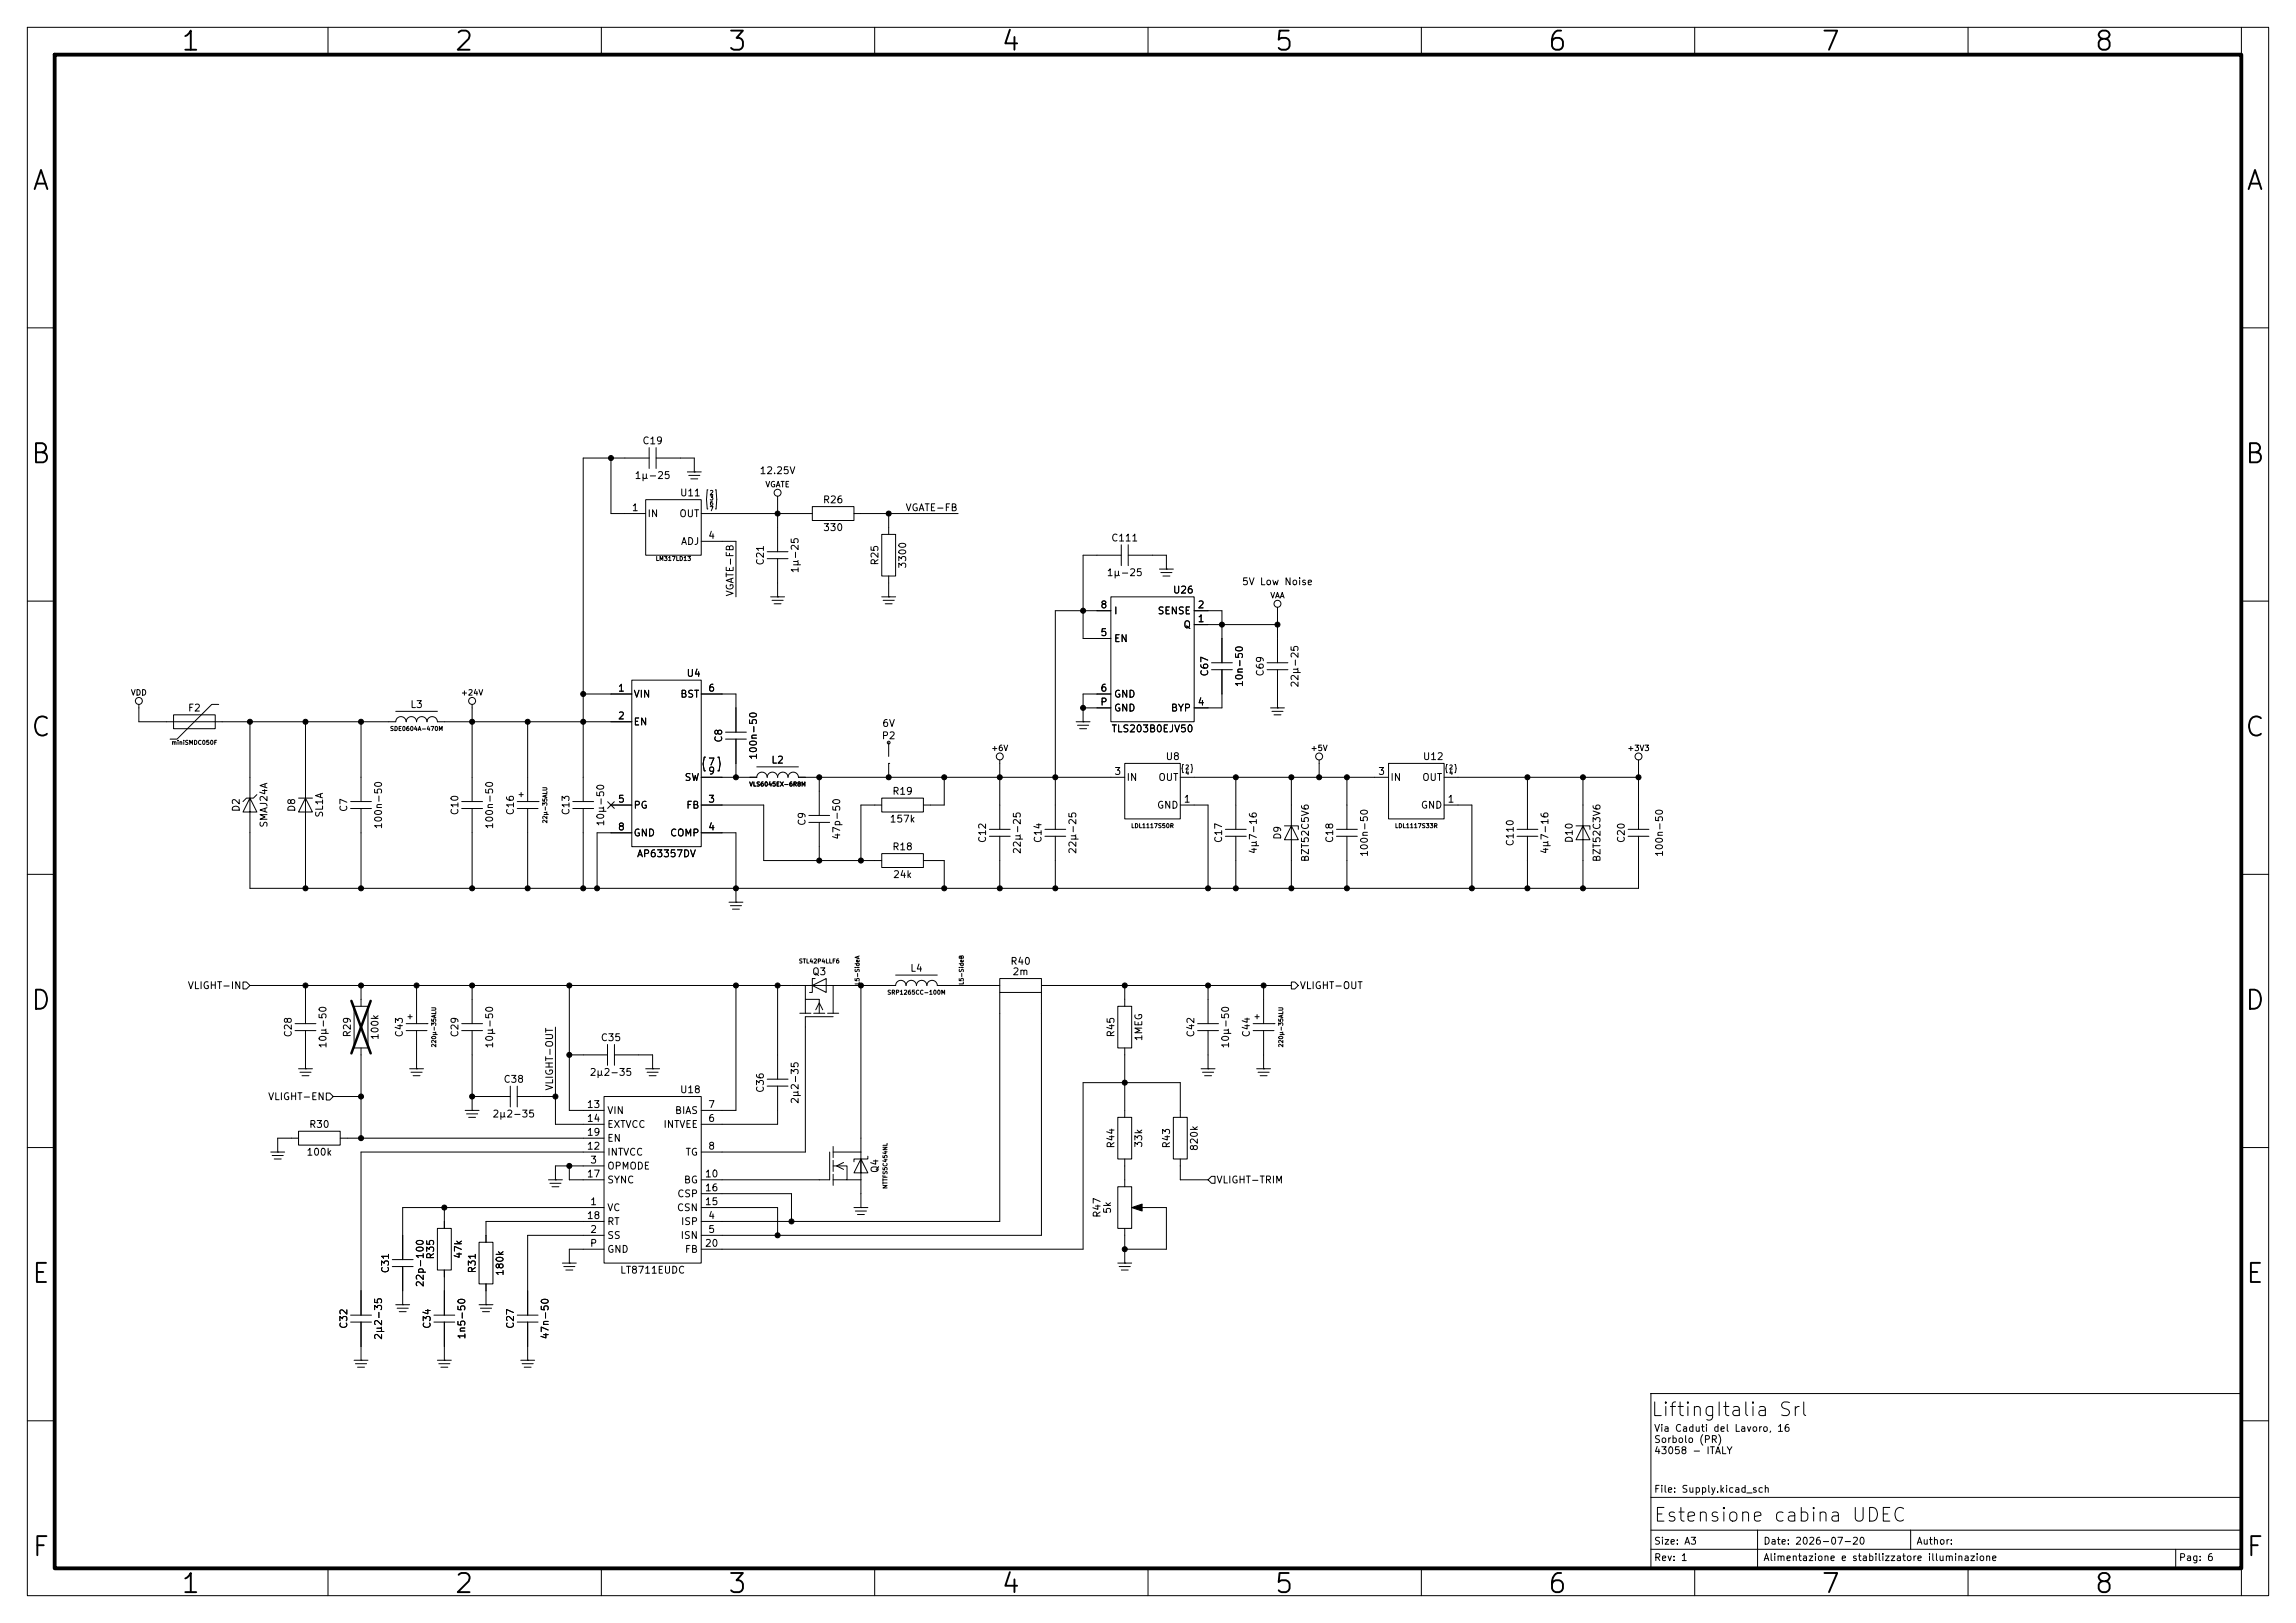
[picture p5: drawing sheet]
<svg xmlns="http://www.w3.org/2000/svg" width="420mm" height="297mm" viewBox="0 0 420 297" stroke-linecap="round" stroke-linejoin="round" font-family="sans-serif">
<defs><g id="words">
<g font-size="3.5">
<text x="32.9" y="10.2">1</text>
<text x="82.9" y="10.2">2</text>
<text x="132.9" y="10.2">3</text>
<text x="182.9" y="10.2">4</text>
<text x="232.9" y="10.2">5</text>
<text x="282.9" y="10.2">6</text>
<text x="332.9" y="10.2">7</text>
<text x="382.9" y="10.2">8</text>
<text x="5.6" y="35.7">A</text>
<text x="410.6" y="35.7">A</text>
<text x="5.4" y="85.7">B</text>
<text x="410.4" y="85.7">B</text>
<text x="5.4" y="135.7">C</text>
<text x="410.4" y="135.7">C</text>
<text x="5.4" y="185.7">D</text>
<text x="410.4" y="185.7">D</text>
<text x="5.6" y="235.7">E</text>
<text x="410.6" y="235.7">E</text>
<text x="5.6" y="285.7">F</text>
<text x="410.6" y="285.7">F</text>
<text x="32.9" y="292.4">1</text>
<text x="82.9" y="292.4">2</text>
<text x="132.9" y="292.4">3</text>
<text x="182.9" y="292.4">4</text>
<text x="232.9" y="292.4">5</text>
<text x="282.9" y="292.4">6</text>
<text x="332.9" y="292.4">7</text>
<text x="382.9" y="292.4">8</text>
</g>
<g font-size="2.5">
<text x="301.8" y="259.8">LiftingItalia Srl</text>
<text x="302.3" y="279.1">Estensione cabina UDEC</text>
</g>
<g font-size="1.3">
<text x="117.4" y="81.6">C19</text>
<text x="116" y="88">1µ-25</text>
<text x="138.8" y="87.1">12.25V</text>
<text x="115.5" y="93.8">1</text>
<text x="118.3" y="94.9">IN</text>
<text x="124.2" y="94.9">OUT</text>
<text x="124.3" y="91.1">U11</text>
<text x="150.4" y="92.4">R26</text>
<text x="165.5" y="93.9">VGATE-FB</text>
<text x="124.5" y="100">ADJ</text>
<text x="129.4" y="98.9">4</text>
<text x="150.5" y="97.5">330</text>
<text x="203.2" y="99.4">C111</text>
<text x="140" y="103.6" transform="rotate(-90 140 103.6)">C21</text>
<text x="146.4" y="105" transform="rotate(-90 146.4 105)">1µ-25</text>
<text x="161" y="103.6" transform="rotate(-90 161 103.6)">R25</text>
<text x="166.1" y="104.1" transform="rotate(-90 166.1 104.1)">3300</text>
<text x="202.3" y="105.7">1µ-25</text>
<text x="227.1" y="107.4">5V Low Noise</text>
<text x="134.5" y="109.2" transform="rotate(-90 134.5 109.2)">VGATE-FB</text>
<text x="201.2" y="111.6">8</text>
<text x="203.7" y="112.7">I</text>
<text x="211.7" y="112.7">SENSE</text>
<text x="214.5" y="108.9">U26</text>
<text x="219" y="111.6">2</text>
<text x="201.2" y="116.7">5</text>
<text x="203.7" y="117.8">EN</text>
<text x="216.4" y="115.3">Q</text>
<text x="219" y="114.2">1</text>
<text x="125.5" y="124.2">U4</text>
<text x="221.3" y="123.9" transform="rotate(-90 221.3 123.9)">C67</text>
<text x="227.7" y="125.8" transform="rotate(-90 227.7 125.8)">10n-50</text>
<text x="231.5" y="123.9" transform="rotate(-90 231.5 123.9)">C69</text>
<text x="237.8" y="125.9" transform="rotate(-90 237.8 125.9)">22µ-25</text>
<text x="34.3" y="130.5">F2</text>
<text x="75" y="129.9">L3</text>
<text x="112.9" y="126.9">1</text>
<text x="112.9" y="131.9">2</text>
<text x="115.8" y="128">VIN</text>
<text x="124.3" y="128">BST</text>
<text x="129.4" y="126.9">6</text>
<text x="201.2" y="129.4">P</text>
<text x="201.2" y="126.9">6</text>
<text x="203.7" y="128">GND</text>
<text x="203.7" y="130.5">GND</text>
<text x="214.1" y="130.5">BYP</text>
<text x="219" y="129.4">4</text>
<text x="115.8" y="133">EN</text>
<text x="132.4" y="136" transform="rotate(-90 132.4 136)">C8</text>
<text x="161.2" y="135.6">P2</text>
<text x="161.3" y="133.3">6V</text>
<text x="203.2" y="134.3">TLS203B0EJV50</text>
<text x="125.1" y="143.2">SW</text>
<text x="129.4" y="140.4">7</text>
<text x="129.4" y="142">9</text>
<text x="138.8" y="139.1" transform="rotate(-90 138.8 139.1)">100n-50</text>
<text x="141" y="140">L2</text>
<text x="203.7" y="142.1">3</text>
<text x="206" y="143.2">IN</text>
<text x="211.8" y="143.2">OUT</text>
<text x="213.1" y="139.4">U8</text>
<text x="252" y="142.1">3</text>
<text x="254.2" y="143.2">IN</text>
<text x="260.1" y="143.2">OUT</text>
<text x="260.2" y="139.4">U12</text>
<text x="44.1" y="148.7" transform="rotate(-90 44.1 148.7)">D2</text>
<text x="54.3" y="148.7" transform="rotate(-90 54.3 148.7)">D8</text>
<text x="59.4" y="149.7" transform="rotate(-90 59.4 149.7)">SL1A</text>
<text x="63.8" y="148.7" transform="rotate(-90 63.8 148.7)">C7</text>
<text x="84.1" y="149.3" transform="rotate(-90 84.1 149.3)">C10</text>
<text x="94.3" y="149.3" transform="rotate(-90 94.3 149.3)">C16</text>
<text x="104.5" y="149.3" transform="rotate(-90 104.5 149.3)">C13</text>
<text x="112.9" y="147.2">5</text>
<text x="115.8" y="148.3">PG</text>
<text x="125.4" y="148.3">FB</text>
<text x="129.4" y="147.2">3</text>
<text x="163.1" y="145.7">R19</text>
<text x="211.5" y="148.3">GND</text>
<text x="216.4" y="147.2">1</text>
<text x="259.8" y="148.3">GND</text>
<text x="264.7" y="147.2">1</text>
<text x="49.2" y="151.6" transform="rotate(-90 49.2 151.6)">SMAJ24A</text>
<text x="70.2" y="151.8" transform="rotate(-90 70.2 151.8)">100n-50</text>
<text x="90.5" y="151.8" transform="rotate(-90 90.5 151.8)">100n-50</text>
<text x="110.8" y="151.3" transform="rotate(-90 110.8 151.3)">10µ-50</text>
<text x="112.9" y="152.3">8</text>
<text x="115.8" y="153.4">GND</text>
<text x="122.5" y="153.4">COMP</text>
<text x="129.4" y="152.3">4</text>
<text x="147.6" y="151.2" transform="rotate(-90 147.6 151.2)">C9</text>
<text x="154" y="153.8" transform="rotate(-90 154 153.8)">47p-50</text>
<text x="162.6" y="150.8">157k</text>
<text x="163.1" y="155.9">R18</text>
<text x="180.7" y="154.4" transform="rotate(-90 180.7 154.4)">C12</text>
<text x="190.8" y="154.4" transform="rotate(-90 190.8 154.4)">C14</text>
<text x="223.8" y="154.4" transform="rotate(-90 223.8 154.4)">C17</text>
<text x="234.6" y="153.8" transform="rotate(-90 234.6 153.8)">D9</text>
<text x="244.2" y="154.4" transform="rotate(-90 244.2 154.4)">C18</text>
<text x="277.2" y="155" transform="rotate(-90 277.2 155)">C110</text>
<text x="288" y="154.4" transform="rotate(-90 288 154.4)">D10</text>
<text x="297.5" y="154.4" transform="rotate(-90 297.5 154.4)">C20</text>
<text x="116.4" y="157.2">AP63357DV</text>
<text x="163.2" y="161">24k</text>
<text x="187" y="156.4" transform="rotate(-90 187 156.4)">22µ-25</text>
<text x="197.2" y="156.4" transform="rotate(-90 197.2 156.4)">22µ-25</text>
<text x="230.2" y="156.4" transform="rotate(-90 230.2 156.4)">4µ7-16</text>
<text x="239.7" y="157.8" transform="rotate(-90 239.7 157.8)">BZT52C5V6</text>
<text x="250.5" y="156.9" transform="rotate(-90 250.5 156.9)">100n-50</text>
<text x="283.5" y="156.4" transform="rotate(-90 283.5 156.4)">4µ7-16</text>
<text x="293.1" y="157.8" transform="rotate(-90 293.1 157.8)">BZT52C3V6</text>
<text x="304.5" y="156.9" transform="rotate(-90 304.5 156.9)">100n-50</text>
<text x="148.5" y="178.8">Q3</text>
<text x="166.4" y="178.1">L4</text>
<text x="184.7" y="176.9">R40</text>
<text x="185.1" y="178.8">2m</text>
<text x="34.2" y="181.3">VLIGHT-IN</text>
<text x="237.7" y="181.3">VLIGHT-OUT</text>
<text x="53.7" y="189.9" transform="rotate(-90 53.7 189.9)">C28</text>
<text x="60" y="192" transform="rotate(-90 60 192)">10µ-50</text>
<text x="64.5" y="189.9" transform="rotate(-90 64.5 189.9)">R29</text>
<text x="69.5" y="190.4" transform="rotate(-90 69.5 190.4)">100k</text>
<text x="74" y="189.9" transform="rotate(-90 74 189.9)">C43</text>
<text x="84.1" y="189.9" transform="rotate(-90 84.1 189.9)">C29</text>
<text x="90.5" y="192" transform="rotate(-90 90.5 192)">10µ-50</text>
<text x="109.8" y="190.8">C35</text>
<text x="204.2" y="189.9" transform="rotate(-90 204.2 189.9)">R45</text>
<text x="209.2" y="190.6" transform="rotate(-90 209.2 190.6)">1MEG</text>
<text x="218.8" y="189.9" transform="rotate(-90 218.8 189.9)">C42</text>
<text x="225.1" y="192" transform="rotate(-90 225.1 192)">10µ-50</text>
<text x="228.9" y="189.9" transform="rotate(-90 228.9 189.9)">C44</text>
<text x="107.8" y="197.2">2µ2-35</text>
<text x="48.9" y="201.6">VLIGHT-EN</text>
<text x="92" y="198.4">C38</text>
<text x="101.5" y="199.7" transform="rotate(-90 101.5 199.7)">VLIGHT-OUT</text>
<text x="107.2" y="203.1">13</text>
<text x="124.3" y="200.4">U18</text>
<text x="129.4" y="203.1">7</text>
<text x="140" y="200.1" transform="rotate(-90 140 200.1)">C36</text>
<text x="146.4" y="202.1" transform="rotate(-90 146.4 202.1)">2µ2-35</text>
<text x="56.4" y="206.7">R30</text>
<text x="90" y="204.8">2µ2-35</text>
<text x="107.2" y="205.6">14</text>
<text x="107.2" y="208.1">19</text>
<text x="111" y="204.2">VIN</text>
<text x="111" y="206.7">EXTVCC</text>
<text x="111" y="209.2">EN</text>
<text x="121.2" y="206.7">INTVEE</text>
<text x="123.4" y="204.2">BIAS</text>
<text x="129.4" y="205.6">6</text>
<text x="56" y="211.8">100k</text>
<text x="107.2" y="210.7">12</text>
<text x="107.2" y="215.8">17</text>
<text x="107.9" y="213.2">3</text>
<text x="111" y="214.3">OPMODE</text>
<text x="111" y="211.8">INTVCC</text>
<text x="125.3" y="211.8">TG</text>
<text x="128.8" y="215.8">10</text>
<text x="129.4" y="210.7">8</text>
<text x="161" y="214.8" transform="rotate(-90 161 214.8)">Q4</text>
<text x="204.2" y="210.3" transform="rotate(-90 204.2 210.3)">R44</text>
<text x="209.2" y="210.1" transform="rotate(-90 209.2 210.1)">33k</text>
<text x="214.3" y="210.3" transform="rotate(-90 214.3 210.3)">R43</text>
<text x="219.4" y="210.7" transform="rotate(-90 219.4 210.7)">820k</text>
<text x="107.9" y="220.8">1</text>
<text x="111" y="221.9">VC</text>
<text x="111" y="216.9">SYNC</text>
<text x="123.7" y="221.9">CSN</text>
<text x="123.8" y="219.4">CSP</text>
<text x="125" y="216.9">BG</text>
<text x="128.8" y="220.8">15</text>
<text x="128.8" y="218.3">16</text>
<text x="222.4" y="216.9">VLIGHT-TRIM</text>
<text x="107.2" y="223.4">18</text>
<text x="107.9" y="225.9">2</text>
<text x="111" y="227">SS</text>
<text x="111" y="224.5">RT</text>
<text x="124.4" y="227">ISN</text>
<text x="124.5" y="224.5">ISP</text>
<text x="129.4" y="223.4">4</text>
<text x="129.4" y="225.9">5</text>
<text x="201.6" y="223" transform="rotate(-90 201.6 223)">R47</text>
<text x="203.5" y="222.2" transform="rotate(-90 203.5 222.2)">5k</text>
<text x="71.4" y="233.1" transform="rotate(-90 71.4 233.1)">C31</text>
<text x="79.7" y="230.6" transform="rotate(-90 79.7 230.6)">R35</text>
<text x="84.8" y="230.5" transform="rotate(-90 84.8 230.5)">47k</text>
<text x="87.3" y="233.1" transform="rotate(-90 87.3 233.1)">R31</text>
<text x="92.4" y="233.6" transform="rotate(-90 92.4 233.6)">180k</text>
<text x="107.8" y="228.5">P</text>
<text x="111" y="229.6">GND</text>
<text x="113.3" y="233.4">LT8711EUDC</text>
<text x="125.2" y="229.6">FB</text>
<text x="128.8" y="228.5">20</text>
<text x="77.8" y="235.7" transform="rotate(-90 77.8 235.7)">22p-100</text>
<text x="63.8" y="243.3" transform="rotate(-90 63.8 243.3)">C32</text>
<text x="70.2" y="245.3" transform="rotate(-90 70.2 245.3)">2µ2-35</text>
<text x="79.1" y="243.3" transform="rotate(-90 79.1 243.3)">C34</text>
<text x="85.4" y="245.2" transform="rotate(-90 85.4 245.2)">1n5-50</text>
<text x="94.3" y="243.3" transform="rotate(-90 94.3 243.3)">C27</text>
<text x="100.7" y="245.2" transform="rotate(-90 100.7 245.2)">47n-50</text>
<text x="302.5" y="262.3">Via Caduti del Lavoro, 16</text>
<text x="302.5" y="264.4">Sorbolo (PR)</text>
<text x="302.5" y="266.4">43058 - ITALY</text>
<text x="302.5" y="273.5">File: Supply.kicad_sch</text>
<text x="302.5" y="283">Size: A3</text>
<text x="302.5" y="286">Rev: 1</text>
<text x="322.5" y="286">Alimentazione e stabilizzatore illuminazione</text>
<text x="322.5" y="283">Date: 2026-07-20</text>
<text x="350.5" y="283">Author:</text>
<text x="398.5" y="286">Pag: 6</text>
</g>
<g font-size="1">
<text x="139.9" y="89.4">VGATE</text>
<text x="232.3" y="109.7">VAA</text>
<text x="23.8" y="127.5">VDD</text>
<text x="84.2" y="127.5">+24V</text>
<text x="181.2" y="137.7">+6V</text>
<text x="239.7" y="137.7">+5V</text>
<text x="297.6" y="137.7">+3V3</text>
<text x="96" y="146.1" transform="rotate(-90 96 146.1)">+</text>
<text x="75.7" y="186.8" transform="rotate(-90 75.7 186.8)">+</text>
<text x="230.6" y="186.8" transform="rotate(-90 230.6 186.8)">+</text>
</g>
<g font-size=".8">
<text x="129.7" y="90.7">2</text>
<text x="129.7" y="91.7">3</text>
<text x="129.7" y="92.7">6</text>
<text x="129.7" y="93.7">7</text>
<text x="119.9" y="102.8">LM317LD13</text>
<text x="31.3" y="136.5">miniSMDC050F</text>
<text x="71.3" y="133.9">SDE0604A-470M</text>
<text x="216.7" y="141">2</text>
<text x="216.7" y="142">4</text>
<text x="265" y="141">2</text>
<text x="265" y="142">4</text>
<text x="137" y="144.1">VLS6045EX-6R8M</text>
<text x="100.3" y="150.8" transform="rotate(-90 100.3 150.8)">22µ-35ALU</text>
<text x="206.8" y="151.7">LDL1117S50R</text>
<text x="255.1" y="151.7">LDL1117S33R</text>
<text x="146" y="176.5">STL42P4LLF6</text>
<text x="157.4" y="180.3" transform="rotate(-90 157.4 180.3)">L5-SideA</text>
<text x="162.2" y="182.2">SRP1265CC-100M</text>
<text x="176.4" y="180.3" transform="rotate(-90 176.4 180.3)">L5-SideB</text>
<text x="80" y="191.8" transform="rotate(-90 80 191.8)">220µ-35ALU</text>
<text x="234.9" y="191.8" transform="rotate(-90 234.9 191.8)">220µ-35ALU</text>
<text x="162.5" y="217.6" transform="rotate(-90 162.5 217.6)">NTTFS5C454NL</text>
</g>
</g></defs>
<path d="M10 10h400v277h-400z" fill="none" stroke="#000" stroke-width=".7"/>
<g fill="none" stroke="#000" stroke-width=".18">
<path d="M5 5h410v287h-410zM60 5v5M110 5v5M160 5v5M210 5v5M260 5v5M310 5v5M360 5v5M410 5v5M5 60h5M410 60h5M111.8 83.8v10.2h6.3"/>
<path d="M118.1 91.4h10.2v10.2h-10.2zM118.7 81.9v3.8M118.7 83.8h-12v62.9M120 81.9v3.8M120 83.8h7v2.6M125.7 86.4h2.6M126 87h2M126.4 87.6h1.2M127 86.4h.1M128.3 99.1h6.3v10.1M128.3 94h20.3M129.5 89.6h-.1l-.2 1.8 .2 1.7h.1"/>
<path d="M130.9 89.6h.1l.1 1.8-.1 1.7h-.1M142.2 90.8v10.2M148.6 92.7h7.6v2.6h-7.6zM156.2 94h19.1M161.3 97.8h2.5v7.6h-2.5zM162.6 94v3.8M205.1 99.7v3.8M206.4 99.7v3.8M5 110h5M140.3 102.2h3.8M140.3 101h3.8M141 109.2h2.5"/>
<path d="M141.2 109.9h2.1M141.6 110.5h1.3M142.2 109.2h.1M142.2 102.2v7M161.3 109.2h2.5M161.5 109.9h2.1M161.9 110.5h1.3M162.6 109.2h.1M162.6 105.4v3.8M203.2 109.2h15.2v22.9h-15.2zM203.2 111.8h-10.2v40M205.1 101.6h-7v15.2h5.1"/>
<path d="M206.4 101.6h7v2.5M212.1 104.1h2.5M212.3 104.8h2.1M212.7 105.4h1.3M213.4 104.1h.1M218.4 114.3h15.3M218.4 111.8h5.1v9.5M233.7 111.1v10.2M410 110h5M25.4 128.9v3.2h47a.95 .95 0 0 1 .9-1 .95 .95 0 0 1 1 1 .95 .95 0 0 1 .9-1 .95 .95 0 0 1 1 1 .95 .95 0 0 1 1-1 .95 .95 0 0 1 .9 1 .95 .95 0 0 1 1-1 .95 .95 0 0 1 .9 1h35.6M31.7 130.8h7.7v2.6h-7.7zM40 128.9h-1.3l-6.3 6.4h-1.3"/>
<path d="M45.7 132.1v14l1.3 2.5h-2.6l1.3-2.5v16.5h254v-9.6M55.9 132.1v14l1.2 2.5h-2.5l1.3-2.5v16.5M66 132.1v14.6M86.4 128.9v17.8M96.5 132.1v14.6M106.7 127h8.9M115.6 124.5h12.7v30.4h-12.7zM128.3 127h6.3v7M129 138.6h-.2l-.2 1.2 .2 1.3h.2M131.3 138.6h.2l.2 1.2-.2 1.3h-.2M132.7 135.3h3.8M132.7 134h3.8"/>
<path d="M134.6 135.3v6.9M162.6 139.7h.1M162.6 135.9v2.5M162.6 139.7v2.5M182.9 139.1v12.7M196.8 132.1h2.6M197.1 132.7h2M197.5 133.4h1.3M198.1 132.1h.1M198.1 129.5h5.1M203.2 127h-5.1v5.1M205.7 139.7h10.2v10.2h-10.2z"/>
<path d="M216.5 139.9h-.1l-.2 .7 .2 .8h.1M217.9 139.9h.1l.1 .7-.1 .8h-.1M221.6 122.6h3.8M221.6 121.3h3.8M223.5 122.6v6.9h-5.1M231.8 122.6h3.8M231.8 121.3h3.8M232.4 129.5h2.5M232.7 130.2h2M233 130.8h1.3M233.7 129.5h.1M233.7 122.6v6.9"/>
<path d="M241.3 139.1v3.1M254 139.7h10.2v10.2h-10.2zM264.7 139.9h-.1l-.1 .7 .1 .8h.1M266.1 139.9h.1l.2 .7-.2 .8h-.1M299.7 139.1v12.7M5 160h5M47 145.4l-.6 .7h-1.3l-.7 .6M54.6 146.1h2.5M64.1 148h3.8M64.1 146.7h3.8M66 148v14.6M84.5 148h3.8"/>
<path d="M84.5 146.7h3.8M86.4 148v14.6M94.6 148h3.8M94.6 146.7h3.8M96.5 148v14.6M98.4 146.7h.1M104.8 148h3.8M104.8 146.7h3.8M106.7 148v14.6M111.2 146.7l1.2 1.2M111.8 147.3h3.8M112.4 146.7l-1.2 1.2"/>
<path d="M115.6 152.4h-6.4v10.2M128.3 142.2h10.1a.95 .95 0 0 1 1-.9 .95 .95 0 0 1 .9 .9 .95 .95 0 0 1 1-.9 .95 .95 0 0 1 .9 .9 .95 .95 0 0 1 1-.9 .95 .95 0 0 1 .9 .9 .95 .95 0 0 1 1-.9 .95 .95 0 0 1 .9 .9h59.7M128.3 152.4h6.3v12.7M128.3 147.3h11.4v10.2h21.6M148 150.5h3.8M148 149.2h3.8M149.9 142.2v7M149.9 150.5v7M161.3 156.2h7.6v2.6h-7.6zM161.3 146.1h7.6v2.5h-7.6zM161.3 147.3h-3.8v10.2M168.9 157.5h3.8v5.1"/>
<path d="M172.7 142.2v5.1h-3.8M181 153h3.8M181 151.8h3.8M182.9 153v9.6M191.1 153h3.8M191.1 151.8h3.8M193 153v9.6M215.9 147.3h5.1v15.3M215.9 142.2h38.1M224.2 153h3.8M224.2 151.8h3.8M226.1 142.2v9.6"/>
<path d="M226.1 153v9.6M234.9 151.1h2.6v.7M236.2 142.2v8.9l1.3 2.6h-2.6l1.3-2.6v11.5M244.5 153h3.8M244.5 151.8h3.8M246.4 142.2v9.6M246.4 153v9.6M264.2 147.3h5v15.3M264.2 142.2h35.5M277.5 153h3.8M277.5 151.8h3.8M279.4 142.2v9.6"/>
<path d="M279.4 153v9.6M288.3 151.1h2.5v.7M289.6 142.2v8.9l1.2 2.6h-2.5l1.3-2.6v11.5M297.8 153h3.8M297.8 151.8h3.8M410 160h5M44.4 179.7h.7l.6 .6-.6 .7h-.7zM133.3 165.1h2.6M133.6 165.7h2M134 166.4h1.3M134.6 165.1h.1M149.1 179.1h-.5v2.5h-.5"/>
<path d="M182.9 179.1h7.6v2.5h-7.6zM236.2 179.7h.7l.6 .6-.6 .7h-.7zM45.7 180.3h102.9l2.5 1.3v-2.5l-2.5 1.2h15.2a.95 .95 0 0 1 1-.9 .95 .95 0 0 1 .9 .9 .95 .95 0 0 1 1-.9 .95 .95 0 0 1 .9 .9 .95 .95 0 0 1 1-.9 .95 .95 0 0 1 .9 .9 .95 .95 0 0 1 1-.9 .95 .95 0 0 1 .9 .9h11.5M54 188.6h3.8M54 187.3h3.8M54.6 195.6h2.5M54.9 196.2h2M55.2 196.9h1.3M55.9 195.6h.1M55.9 180.3v7M55.9 188.6v7M64.8 184.2h2.5v7.6h-2.5z"/>
<path d="M66 180.3v3.9M66 191.8v16.5M74.3 188.6h3.8M74.3 187.3h3.8M74.9 195.6h2.6M75.2 196.2h2M75.6 196.9h1.2M76.2 195.6h.1M76.2 180.3v7M76.2 188.6v7M78.1 187.3h.1M84.5 188.6h3.8"/>
<path d="M84.5 187.3h3.8M86.4 180.3v7M86.4 188.6v14.6M93.3 198.8v3.8M94.6 198.8v3.8M101.6 188v17.7h8.9M104.1 180.3v22.9h6.4M104.1 193h7M111.1 191.1v3.8M112.4 191.1v3.8M112.4 193h7v2.6M118.1 195.6h2.5"/>
<path d="M118.4 196.2h2M118.7 196.9h1.3M119.4 195.6h.1M134.6 180.3v22.9h-6.3M140.3 198.8h3.8M140.3 197.5h3.8M142.2 198.8v6.9h-13.9M142.2 180.3v17.2M146.3 185.4h2M147.3 182.9h2.6v2.5M147.3 180.3v5.1M148.8 185.4h2.1"/>
<path d="M149.2 184.8l.7-1.3 .6 1.3M151.4 185.4h2M152.4 180.3v5.1M152.4 186.1h-5.1v24.7h-19M157.5 180.3v30.5M182.9 181.6v41.9h-54.6M190.5 181.6v44.5h-62.2M190.5 180.3h45.7M204.5 184.2h2.5v7.6h-2.5zM205.7 180.3v3.9M205.7 191.8v12.7M219.1 188.6h3.8"/>
<path d="M219.1 187.3h3.8M219.7 195.6h2.5M220 196.2h2M220.3 196.9h1.3M221 195.6h.1M221 180.3v7M221 188.6v7M229.2 188.6h3.8M229.2 187.3h3.8M229.9 195.6h2.5M230.1 196.2h2.1M230.5 196.9h1.3"/>
<path d="M231.1 195.6h.1M231.1 180.3v7M231.1 188.6v7M233 187.3h.1M5 210h5M49.5 210.8h2.6M49.8 211.5h2M50.2 212.1h1.2M50.8 210.8h.1M54.6 207h7.6v2.6h-7.6zM54.6 208.3h-3.8v2.5M59.7 200h.6l.7 .7-.7 .6h-.6z"/>
<path d="M61 200.7h5M62.2 208.3h48.3M85.1 203.2h2.5M85.3 203.8h2.1M85.7 204.5h1.3M86.4 203.2h.1M86.4 200.7h6.9M94.6 200.7h7M100.3 215.9h2.6M100.6 216.5h2M101 217.2h1.2M101.6 215.9h.1"/>
<path d="M104.1 213.4v2.5h6.4M110.5 200.7h17.8v30.4h-17.8zM110.5 213.4h-8.9v2.5M110.5 210.8h-44.5v29.9M128.3 218.4h16.5v5.1M151.8 210.8v5.1h-23.5M152.4 209.8v2M152.4 212.3v2.1M152.4 214.9v2M152.4 213.4h2.5v2.5h-2.5M152.4 210.8h5.1M154.3 212.7l-1.3 .7 1.3 .6"/>
<path d="M154.9 215.9h2.6M157.5 210.8v5.1M157.5 212.1l-1.3 2.5h2.5l-1.2-2.5v2.5M157.5 215.9v5.1M158.7 211.6v.5h-2.5v.5M204.5 204.5h2.5v7.6h-2.5zM204.5 217.2h2.5v7.6h-2.5zM205.7 212.1v5.1M214.6 204.5h2.6v7.6h-2.6zM215.9 212.1v3.8h5.1M215.9 204.5v-6.4h-17.8v30.5h-69.8M221.6 215.3h.6v1.2h-.6l-.6-.6z"/>
<path d="M410 210h5M71.8 231.8h3.8M71.8 230.5h3.8M72.4 238.8h2.5M72.6 239.4h2.1M73.7 238.8h.1M73.7 231.8v7M80 224.8h2.5v7.6h-2.5zM81.3 221v3.8M81.3 232.4v8.3M87.6 227.3h2.6v7.6h-2.6zM87.6 238.8h2.6"/>
<path d="M87.9 239.4h2M88.9 238.8h.1M88.9 234.9v3.9M102.9 231.1h2.5M103.1 231.8h2.1M103.5 232.4h1.3M104.1 231.1h.1M110.5 221h-36.8v9.5M110.5 226.1h-14v14.6M110.5 223.5h-21.6v3.8M110.5 228.6h-6.4v2.5M128.3 221h13.9v5.1"/>
<path d="M156.2 221h2.5M156.5 221.6h2M156.8 222.2h1.3M157.5 221h.1M204.5 231.1h2.5M204.7 231.8h2.1M205.1 232.4h1.3M205.7 231.1h.1M205.7 224.8v6.3M208.3 221h5.1v7.6h-7.7M64.1 241.9h3.8M64.1 240.7h3.8"/>
<path d="M64.8 248.9h2.5M65 249.6h2.1M65.4 250.2h1.3M66 248.9h.1M66 241.9v7M73 240h1.3M79.4 241.9h3.8M79.4 240.7h3.8M80 248.9h2.5M80.3 249.6h2M80.6 250.2h1.3M81.3 248.9h.1"/>
<path d="M81.3 241.9v7M88.3 240h1.2M94.6 241.9h3.8M94.6 240.7h3.8M95.2 248.9h2.6M95.5 249.6h2M95.9 250.2h1.3M96.5 248.9h.1M96.5 241.9v7M302 255h108v32h-108zM5 260h5M302 274h108"/>
<path d="M321.5 280v7M349.5 280v3.5M410 260h5M60 287v5M110 287v5M160 287v5M210 287v5M260 287v5M302 283.5h108M302 280h108M310 287v5M360 287v5"/>
<path d="M398 283.5v3.5M410 287v5"/>
<circle cx="142.2" cy="90.2" r=".63"/>
<circle cx="233.7" cy="110.5" r=".63"/>
<circle cx="25.4" cy="128.3" r=".63"/>
<circle cx="86.4" cy="128.3" r=".63"/>
<circle cx="162.6" cy="135.9" r=".25"/>
<circle cx="182.9" cy="138.4" r=".63"/>
<circle cx="241.3" cy="138.4" r=".63"/>
<circle cx="299.7" cy="138.4" r=".63"/>
</g>
<g fill="#000" stroke="#000" stroke-width=".18">
<path d="M72.4 130.2h7.6zM138.4 140.3h7.6zM163.8 178.4h7.6zM207 221l1.9-.7v1.3z"/>
<circle cx="111.8" cy="83.8" r=".46"/>
<circle cx="142.2" cy="94" r=".46"/>
<circle cx="162.6" cy="94" r=".46"/>
<circle cx="198.1" cy="111.8" r=".46"/>
<circle cx="223.5" cy="114.3" r=".46"/>
<circle cx="233.7" cy="114.3" r=".46"/>
<circle cx="45.7" cy="132.1" r=".46"/>
<circle cx="55.9" cy="132.1" r=".46"/>
<circle cx="66" cy="132.1" r=".46"/>
<circle cx="86.4" cy="132.1" r=".46"/>
<circle cx="96.5" cy="132.1" r=".46"/>
<circle cx="106.7" cy="127" r=".46"/>
<circle cx="106.7" cy="132.1" r=".46"/>
<circle cx="198.1" cy="129.5" r=".46"/>
<circle cx="134.6" cy="142.2" r=".46"/>
<circle cx="149.9" cy="157.5" r=".46"/>
<circle cx="149.9" cy="142.2" r=".46"/>
<circle cx="157.5" cy="157.5" r=".46"/>
<circle cx="162.6" cy="142.2" r=".46"/>
<circle cx="172.7" cy="142.2" r=".46"/>
<circle cx="182.9" cy="142.2" r=".46"/>
<circle cx="193" cy="142.2" r=".46"/>
<circle cx="226.1" cy="142.2" r=".46"/>
<circle cx="236.2" cy="142.2" r=".46"/>
<circle cx="241.3" cy="142.2" r=".46"/>
<circle cx="246.4" cy="142.2" r=".46"/>
<circle cx="279.4" cy="142.2" r=".46"/>
<circle cx="289.6" cy="142.2" r=".46"/>
<circle cx="299.7" cy="142.2" r=".46"/>
<circle cx="55.9" cy="162.6" r=".46"/>
<circle cx="66" cy="162.6" r=".46"/>
<circle cx="86.4" cy="162.6" r=".46"/>
<circle cx="96.5" cy="162.6" r=".46"/>
<circle cx="106.7" cy="162.6" r=".46"/>
<circle cx="109.2" cy="162.6" r=".46"/>
<circle cx="134.6" cy="162.6" r=".46"/>
<circle cx="172.7" cy="162.6" r=".46"/>
<circle cx="182.9" cy="162.6" r=".46"/>
<circle cx="193" cy="162.6" r=".46"/>
<circle cx="221" cy="162.6" r=".46"/>
<circle cx="226.1" cy="162.6" r=".46"/>
<circle cx="236.2" cy="162.6" r=".46"/>
<circle cx="246.4" cy="162.6" r=".46"/>
<circle cx="269.2" cy="162.6" r=".46"/>
<circle cx="279.4" cy="162.6" r=".46"/>
<circle cx="289.6" cy="162.6" r=".46"/>
<circle cx="55.9" cy="180.3" r=".46"/>
<circle cx="66" cy="180.3" r=".46"/>
<circle cx="76.2" cy="180.3" r=".46"/>
<circle cx="86.4" cy="180.3" r=".46"/>
<circle cx="104.1" cy="180.3" r=".46"/>
<circle cx="104.1" cy="193" r=".46"/>
<circle cx="134.6" cy="180.3" r=".46"/>
<circle cx="142.2" cy="180.3" r=".46"/>
<circle cx="157.5" cy="180.3" r=".46"/>
<circle cx="205.7" cy="198.1" r=".46"/>
<circle cx="205.7" cy="180.3" r=".46"/>
<circle cx="221" cy="180.3" r=".46"/>
<circle cx="231.1" cy="180.3" r=".46"/>
<circle cx="66" cy="200.7" r=".46"/>
<circle cx="66" cy="208.3" r=".46"/>
<circle cx="86.4" cy="200.7" r=".46"/>
<circle cx="101.6" cy="200.7" r=".46"/>
<circle cx="104.1" cy="213.4" r=".46"/>
<circle cx="81.3" cy="221" r=".46"/>
<circle cx="142.2" cy="226.1" r=".46"/>
<circle cx="144.8" cy="223.5" r=".46"/>
<circle cx="205.7" cy="228.6" r=".46"/>
</g>
<path d="M64.3 183.2l3.5 9.6M67.8 183.2l-3.5 9.6" fill="none" stroke="#000" stroke-width=".46"/>
<use href="#words"/>
</svg>
